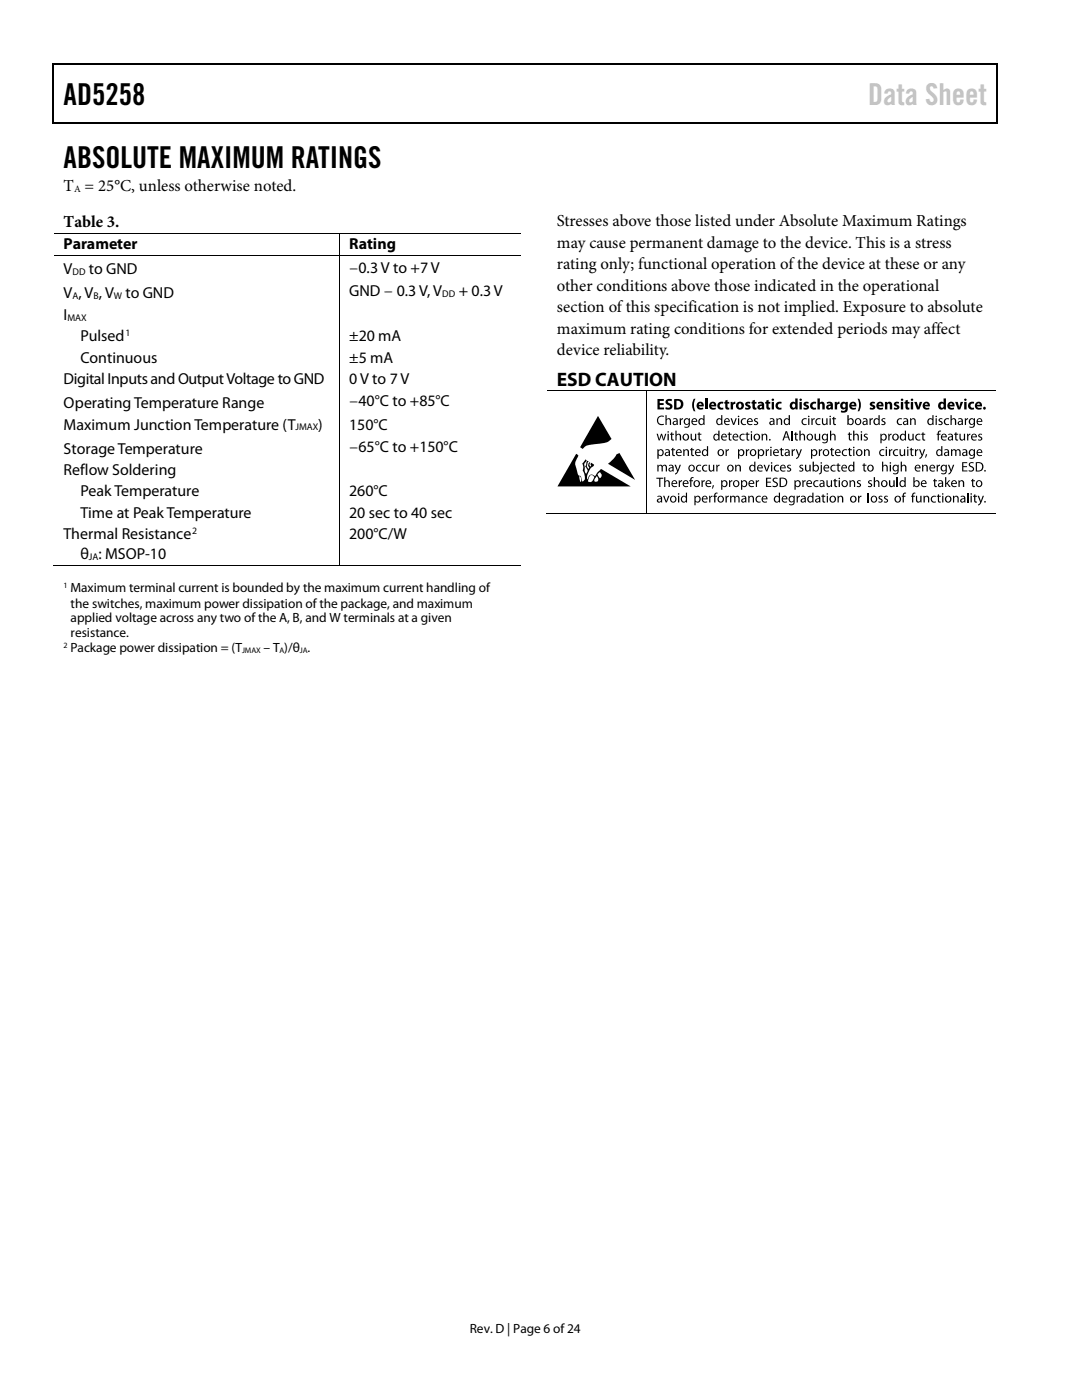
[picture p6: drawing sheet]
<svg xmlns="http://www.w3.org/2000/svg" width="216mm" height="279mm" viewBox="0 0 216 279" stroke-linecap="round" stroke-linejoin="round" font-family="sans-serif">
<defs><g id="words">
<g font-size="6">
<text x="12.7" y="20.9">AD5258</text>
<text x="12.7" y="33.6">ABSOLUTE MAXIMUM RATINGS</text>
</g>
<text font-size="6" fill="#c1c1c1" x="173.2" y="20.9">Data Sheet</text>
<text font-size="3.9" x="111.1" y="77">ESD CAUTION</text>
<g font-size="3.3">
<text x="12.7" y="38.1">T = 25°C, unless otherwise noted.</text>
<text x="12.7" y="45.2">Table 3.</text>
<text x="111.1" y="45.2">Stresses above those listed under Absolute Maximum Ratings</text>
<text x="111.1" y="49.5">may cause permanent damage to the device. This is a stress</text>
<text x="111.1" y="53.8">rating only; functional operation of the device at these or any</text>
<text x="111.1" y="58">other conditions above those indicated in the operational</text>
<text x="111.1" y="62.3">section of this specification is not implied. Exposure to absolute</text>
<text x="111.1" y="66.6">maximum rating conditions for extended periods may affect</text>
<text x="111.1" y="70.9">device reliability.</text>
</g>
<g font-size="3.2">
<text x="12.7" y="49.8">Parameter</text>
<text x="69.7" y="49.8">Rating</text>
<text x="12.7" y="54.7">V</text>
<text x="12.7" y="59.5">V , V , V</text>
<text x="17.7" y="54.7">to GND</text>
<text x="25" y="59.5">to GND</text>
<text x="69.7" y="59.1">GND − 0.3 V, V</text>
<text x="69.7" y="54.4">−0.3V to +7 V</text>
<text x="91.5" y="59.1">+ 0.3 V</text>
<text x="12.7" y="63.8">I</text>
<text x="16" y="68.1">Pulsed</text>
<text x="69.7" y="68.1">±20 mA</text>
<text x="12.7" y="76.7">Digital Inputs and Output Voltage to GND</text>
<text x="16" y="72.4">Continuous</text>
<text x="69.7" y="76.7">0 V to 7 V</text>
<text x="69.7" y="72.4">±5 mA</text>
<text x="12.7" y="81.4">Operating Temperature Range</text>
<text x="69.7" y="81.1">−40°C to +85°C</text>
<text x="12.7" y="85.7">Maximum Junction Temperature (T</text>
<text x="63.5" y="85.7">)</text>
<text x="69.7" y="85.7">150°C</text>
<text x="12.7" y="90.5">Storage Temperature</text>
<text x="12.7" y="94.8">Reflow Soldering</text>
<text x="69.7" y="90.2">−65°C to +150°C</text>
<text x="16" y="99.1">Peak Temperature</text>
<text x="69.7" y="99.1">260°C</text>
<text x="12.7" y="107.7">Thermal Resistance</text>
<text x="16" y="103.4">Time at Peak Temperature</text>
<text x="69.7" y="107.7">200°C/W</text>
<text x="69.7" y="103.4">20 sec to 40 sec</text>
<text x="16" y="111.6">θ : MSOP-10</text>
</g>
<g font-size="2.7">
<text x="14.1" y="118.2">Maximum terminal current is bounded by the maximum current handling of</text>
<text x="14.1" y="121.2">the switches, maximum power dissipation of the package, and maximum</text>
<text x="14.1" y="124.2">applied voltage across any two of the A, B, and W terminals at a given</text>
<text x="14.1" y="130.2">Package power dissipation = (T</text>
<text x="14.1" y="127.2">resistance.</text>
<text x="52.6" y="130.2">– T )/θ .</text>
<text x="93.7" y="266">Rev. D | Page 6 of24</text>
</g>
<g font-size="1.9">
<text x="14.8" y="38.3">A</text>
<text x="14.5" y="54.9">DD</text>
<text x="14.5" y="59.6">A</text>
<text x="18.7" y="59.6">B</text>
<text x="22.7" y="59.6">W</text>
<text x="88.2" y="59.3">DD</text>
<text x="13.5" y="64">MAX</text>
<text x="25" y="67">1</text>
<text x="59" y="85.9">JMAX</text>
<text x="38.4" y="106.6">2</text>
<text x="17.7" y="111.8">JA</text>
</g>
<g font-size="1.6">
<text x="12.7" y="117.3">1</text>
<text x="12.7" y="129.3">2</text>
<text x="48.3" y="130.4">JMAX</text>
<text x="55.8" y="130.4">A</text>
<text x="59.8" y="130.4">JA</text>
</g>
</g></defs>
<g fill="#000">
<path d="M10.5 12.7h.3v1h-.3zM10.5 12.7h.3v.3h-.3zM133.3 12.7h.3v.3h-.3zM198.8 12.7h.2v1h-.2zM198.8 12.7h.2v.3h-.2zM10.5 24.4h.3v.2h-.3zM133.1 24.4h.2v.2h-.2zM198.8 24.4h.2v.2h-.2zM67.7 46.4h.2v.2h-.2zM67.7 51h.2v.1h-.2zM128.8 77.9h.2v.2h-.2zM138.5 79.6h.3a2.73 2.73 0 0 0 0 2.5 .71 .71 0 0 1-.7-.9v-.8z"/>
<path d="M140.7 79.5h.5v2.2h-.5zM144.7 79.9l.5-.1v.4h.3v.4h-.3v.7h.3v.4h-.5l-.2-.2-.1-.9h-.2v-.4h.2zM150.1 79.9l.5-.1v.4h.3v.4h-.3l.1 .7h.2v.4h-.5l-.2-.2-.1-.9h-.1v-.4h.1zM152.9 79.9l.5-.1v.4h.3v.4h-.3v.7h.3v.4h-.5l-.2-.2-.1-.9h-.2v-.4h.2zM163.1 79.5h.5v.9a.55 .55 0 0 1 .7-.2 .55 .55 0 0 1 .3 .6v.9h-.5v-1l-.2-.1-.3 .2v.9h-.5zM180.7 79.9l.4-.1v.4h.4v.4h-.4l.1 .7h.3v.4h-.6l-.2-.2v-.9h-.2v-.4h.2zM119.3 83l2.7 4.6-.2 .2a3.7 3.7 0 0 1-2.7 .8l-.7 .1a2.23 2.23 0 0 0-2.1 .9l-.5-.3zM123 90.7l.6-.3 3.1 5.4-5.4-3.2 1.1-1zM131.2 92.8h.2v.2l.2-.2h.4l.2 .2 .3-.2h.3l.3 .5v.8h-.3v-1l-.3-.2-.3 .3v.9h-.2v-1l-.3-.2-.3 .3v.9h-.2zM131.2 79.6h1.3v.4h-.9v.4h.8v.4h-.8v.5h.9v.4h-1.3zM131 86.6h.3l.3 1.1 .3-1.1h.2l.3 1.1 .3-1.1h.3l-.5 1.3h-.2l-.3-1.1-.4 1.1h-.2zM131 95.3h1.4v.2h-.6v1.7h-.3v-1.7h-.5z"/>
<path d="M131.3 83.2l.8-.3 .4 .1-.1 .2a.76 .76 0 0 0-1.1 .7 .76 .76 0 0 0 1.1 .7l.1 .2a.98 .98 0 0 1-1.3-.3 .98 .98 0 0 1 .1-1.3zM132.5 95.2h.3v.9l.4-.3 .4 .2 .1 1.2h-.3v-1l-.3-.2-.3 .3v.9h-.3zM132.3 98.9h.3l.3 1.1 .4-1.1h.3l-.5 1.4h-.3zM132.8 82.9h.2v.8l.5-.2 .3 .2 .1 1.1h-.2l-.1-.9-.2-.3-.4 .3v.9h-.2zM133 79.8l.6-.2 .5 .1-.1 .4-.7-.1v.2l.1 .2a.72 .72 0 0 1 .8 .9 .72 .72 0 0 1-1.1 .4l-.3-.1v-.4l.8 .1 .1-.2-.1-.2a.69 .69 0 0 1-.7-.3 .69 .69 0 0 1 .1-.8zM133.9 86.3h.2v.3h.4v.2h-.4l.1 .9h.3l-.1 .2h-.3l-.2-.2v-.9h-.2v-.2h.2zM134.1 89.4h.3v.3h.3v.2h-.3v.9h.3l-.1 .2h-.3l-.2-.2v-.9h-.2v-.2h.2zM134.8 85.9h.2v.9l.4-.3 .4 .3 .1 1.1h-.2l-.1-1-.3-.2-.3 .3v.9h-.2zM134.6 92.8h.3l.3 1 .4-1h.3l-.7 1.6-.5 .3v-.2l.4-.5zM135.4 95.9h.2l.1 .2 .4-.3v.3h-.2l-.2 .3v.8h-.3zM135.6 83.5h.2v.3l.5-.3v.2h-.2l-.2 .3v.8h-.3zM136.3 89.7h.2l.1 .2 .1-.1a.49 .49 0 0 1 .7 .1l.1 1.1h-.3v-1l-.3-.2-.3 .3v.9h-.3z"/>
<path d="M137.9 95.3l.5-.1v.2l-.3 .1-.1 .1v.3h.3v.1h-.3v1.2h-.3v-1.2h-.2v-.1h.2zM137.9 89.4h.2v.3h.4v.2h-.4l.1 .9h.3v.2h-.2a.35 .35 0 0 1-.4-.4v-.7h-.2v-.2h.2zM137.8 86.6h.2l.1 .9 .2 .2 .4-.2v-.9h.2v1.3h-.2v-.2l-.1 .1a.47 .47 0 0 1-.7-.1zM139.4 86.3h.2v.3h.4v.2h-.4l.1 .9h.2l.1 .2h-.4l-.2-.2v-.9h-.2zM139.1 92.9l.5-.2 .3 .1v.2a.51 .51 0 0 0-.8 .5 .51 .51 0 0 0 .8 .4v.1a.7 .7 0 0 1-.9-.1 .7 .7 0 0 1 .1-1zM140 95.9h.2v.2l.4-.3v.3l-.4 .3v.8h-.2zM140.3 92.9l.5-.2 .3 .1v.2a.51 .51 0 0 0-.8 .4 .51 .51 0 0 0 .8 .5v.1a.71 .71 0 0 1-.9-.1 .71 .71 0 0 1 .1-1zM141.5 98.9h.2v.3l.5-.3v.3h-.3l-.2 .3v.8h-.2zM142.2 96.9l.3-.1-.3 .7h-.2zM141.4 92.8h.2l.1 .9 .2 .2 .4-.2v-.9h.2v1.3h-.2v-.2l-.1 .1a.47 .47 0 0 1-.7-.1zM142.9 92.8h.2v.2l.5-.3v.3h-.2l-.2 .3v.8h-.3zM143.3 80.4l.9-.2h.2l-.1 .4a.44 .44 0 0 0-.7 .4 .44 .44 0 0 0 .7 .3l.1 .4a.82 .82 0 0 1-1.1-.2 .82 .82 0 0 1 0-1.1z"/>
<path d="M144.8 98.9h.2v.3l.2-.2 .2-.1v.3h-.2l-.2 .3v.8h-.2zM144.8 89.7h.2v.2l.5-.3v.3h-.3l-.2 .3v.8h-.2zM145.5 95.9h.2v.2l.4-.3v.3l-.4 .3v.8h-.2zM145.4 86.3h.2v.3h.4v.2h-.4l.1 .9h.3v.2h-.2a.35 .35 0 0 1-.4-.4v-.7h-.2v-.2h.2zM145.7 98.9h.2v.3l.2-.2h.4l.2 .2 .3-.2h.3l.3 .5v.8h-.3v-1l-.2-.2-.3 .2-.1 1h-.2v-1l-.3-.2-.3 .3v.9h-.2zM145.8 80.2h.4v.3l.3-.3h.2v.4h-.3l-.1 .3v.8h-.5zM145.8 83.5h.2l.4 1.1 .4-1.1h.2l-.5 1.3h-.2zM146.7 92.8h.2v.2l.1-.1a.5 .5 0 0 1 .8 0v1.2h-.2v-1l-.3-.2-.4 .3v.9h-.2zM147.7 86.7l.6-.2 .3 .1-.1 .2a.51 .51 0 0 0-.7 .4 .51 .51 0 0 0 .7 .5l.1 .2a.7 .7 0 0 1-.9-.2 .7 .7 0 0 1 0-1zM148.9 80.3l.4-.1 .4 .1v.3l-.5-.1v.2a.56 .56 0 0 1 .6 .7 .56 .56 0 0 1-.8 .3l-.4-.1 .1-.3 .4 .1 .3-.1-.5-.3a.43 .43 0 0 1 0-.7zM148.8 89.7h.2l.1 .2 .2-.2 .2-.1v.3h-.2l-.2 .3v.8h-.3zM148 83.7l.5-.2h.4l-.1 .2a.51 .51 0 0 0-.7 .5 .51 .51 0 0 0 .7 .4l.1 .2a.71 .71 0 0 1-1-.2 .71 .71 0 0 1 .1-.9z"/>
<path d="M149 86.3h.2v.3h.3v.2h-.3v.9h.3l-.1 .2h-.2l-.2-.2v-.9h-.3v-.2h.3zM149.3 98.9h.2v.3l.1-.1a.49 .49 0 0 1 .8 0l.1 1.2h-.3v-1l-.3-.2-.3 .3-.1 .9h-.2zM150.5 83.6l.4-.1h.3v.2h-.5v.2l.2 .1a.41 .41 0 0 1 .4 .4 .41 .41 0 0 1-.2 .4l-.7-.1 .1-.1h.5v-.3l-.2-.1a.4 .4 0 0 1-.3-.6zM150.8 95.9h.2v.2l.5-.3v.3h-.3l-.1 .3v.8h-.3zM152 86.6h.2v.2l.1-.1a.48 .48 0 0 1 .7 .1l.1 1.1h-.2l-.1-1-.2-.2-.4 .3v.9h-.2zM152.4 92.8h.2l.4 1.1 .4-1.1h.2l-.5 1.3h-.2zM152.8 89.7h.2v.2l.4-.3v.3h-.2l-.2 .3v.8h-.2zM153.5 87.6h.2v.3h-.2zM152.8 95.3h1.1v.2h-.8v.6h.7v.2h-.7v.7h.8v.2h-1.1zM154.2 95.6a.8 .8 0 0 1 1-.2l-.1 .2h-.6a.27 .27 0 0 0-.1 .2 .27 .27 0 0 0 .1 .2 .64 .64 0 0 1 .7 .9 .64 .64 0 0 1-1.1 .2l.1-.2a.39 .39 0 0 0 .6 .1 .39 .39 0 0 0-.1-.7 .54 .54 0 0 1-.5-.7zM154.9 83.5h.2v.2l.1-.1a.49 .49 0 0 1 .8 .1l.1 1.1h-.3v-.9l-.3-.3-.3 .3v.9h-.3zM154.6 92.9l.5-.2 .3 .1v.2a.51 .51 0 0 0-.7 .4 .51 .51 0 0 0 .7 .5v.1a.71 .71 0 0 1-.9-.1 .71 .71 0 0 1 .1-1z"/>
<path d="M155 80.4l.8-.2h.2l-.1 .4a.45 .45 0 0 0-.7 .3 .45 .45 0 0 0 .7 .4l.1 .4a.82 .82 0 0 1-1.1-.2 .82 .82 0 0 1 .1-1.1zM155.8 89.4h.2v.3h.4v.2h-.4l.1 .9h.3l-.1 .2h-.3l-.2-.2v-.9h-.2v-.2h.2zM157.1 92.9l.4-.2 .3 .1v.2h-.5v.2l.2 .1a.4 .4 0 0 1 .4 .3 .4 .4 0 0 1-.2 .5l-.7-.1 .1-.1h.5v-.3l-.2-.1a.4 .4 0 0 1-.3-.6zM157.9 85.9h.3v2h-.3zM158 89.7h.2v.2l.4-.3v.3h-.2l-.2 .3v.8h-.2zM158.7 86.3h.2v.3h.3v.2h-.3v.9h.3v.2h-.3l-.2-.2v-.9h-.3v-.2h.3zM158.9 98.9h.3v.3l.2-.2 .2-.1v.3h-.2l-.2 .3v.8h-.2zM158.8 89.7h.2l.4 1 .4-1h.2l-.6 1.6-.5 .3-.1-.2a.45 .45 0 0 0 .5-.5zM159.5 85.9h.3v.9l.4-.3 .4 .3v1.1h-.2v-1l-.3-.2-.3 .3v.9h-.3zM159.6 92.9l.4-.2 .3 .1-.1 .2h-.4v.2l.2 .1a.41 .41 0 0 1 .3 .4 .41 .41 0 0 1-.2 .4l-.6-.1v-.1h.5v-.3l-.2-.1a.4 .4 0 0 1-.2-.6zM160.1 95.9h.2v.2l.4-.3v.3h-.2l-.2 .3v.8h-.2zM160.5 80.3l.4-.1 .5 .1-.1 .3-.5-.1v.2a.56 .56 0 0 1 .6 .7 .56 .56 0 0 1-.8 .3l-.3-.1 .1-.3 .4 .1 .2-.1-.5-.3a.43 .43 0 0 1 0-.7z"/>
<path d="M160.1 83.7l.5-.2h.4l-.1 .2a.51 .51 0 0 0-.7 .5 .51 .51 0 0 0 .7 .4l.1 .2a.7 .7 0 0 1-1-.2 .7 .7 0 0 1 .1-.9zM160.6 92.8h.3v.9l.3 .2 .3-.3v-.8h.3v1.3h-.3v-.2l-.1 .1a.47 .47 0 0 1-.7-.1zM161.9 83.5h.2v.3l.5-.3v.2h-.3l-.2 .3v.8h-.2zM161.9 80.4l.8-.2h.2l-.1 .4a.45 .45 0 0 0-.7 .3 .45 .45 0 0 0 .7 .4l.1 .4a.82 .82 0 0 1-1.1-.2 .82 .82 0 0 1 .1-1.1zM162.5 96l.5-.2 .3 .1-.1 .2a.51 .51 0 0 0-.7 .4 .51 .51 0 0 0 .8 .5v.1a.71 .71 0 0 1-.9-.1 .71 .71 0 0 1 .1-1zM163.4 89.7h.2v.2l.4-.3v.3h-.2l-.2 .3v.8h-.2zM162.5 86.6h.3v.9l.3 .2 .3-.2v-.9h.3v1.3h-.2l-.1-.2v.1a.47 .47 0 0 1-.8-.1zM162.9 83.7l.5-.2h.3v.2a.51 .51 0 0 0-.8 .5 .51 .51 0 0 0 .8 .4v.2a.7 .7 0 0 1-.9-.2 .7 .7 0 0 1 .1-.9zM164.1 98.7l.2-.1v.3h.4v.2h-.4l.1 .9 .3 .1-.1 .2h-.3l-.2-.2v-1h-.2v-.2h.2zM164 83.5h.2l.1 .9 .2 .2 .4-.2v-.9h.2v1.3h-.2v-.2l-.1 .1a.46 .46 0 0 1-.7-.1zM165.6 85.9h.3v.9l.4-.3 .4 .3v1.1h-.2v-1l-.3-.2-.3 .3v.9h-.3zM164.9 95.9h.2l.1 .9 .2 .2 .4-.3v-.8h.2v1.3h-.2v-.2l-.1 .1a.46 .46 0 0 1-.7-.1z"/>
<path d="M165.8 89.4h.3v.3h.3v.2h-.3v.9h.3v.2h-.2a.35 .35 0 0 1-.4-.4v-.7h-.2v-.2h.2zM166.2 83.2h.3v.3h.3v.2h-.3v.9h.3v.2h-.4l-.1-.2-.1-.9h-.2v-.2h.2zM166.6 80.2h.4v.3l.3-.3h.2v.4h-.3l-.2 .3v.8h-.4zM165.9 92.9l.5-.2 .3 .1v.2a.51 .51 0 0 0-.8 .5 .51 .51 0 0 0 .8 .4v.1a.71 .71 0 0 1-.9-.1 .71 .71 0 0 1 .1-1zM166.5 95.6l.2-.1v.4h.4v.1h-.4l.1 .9 .2 .1 .1 .2h-.4l-.2-.2v-1h-.2zM167.1 98.9h.2v.3l.1-.1a.5 .5 0 0 1 .8 0l.1 1.2h-.3v-1l-.3-.2-.3 .3v.9h-.3zM167.1 92.5h.2v.3h.4v.1h-.4l.1 1h.3l-.1 .2h-.3l-.2-.2v-1h-.2v-.1h.2zM168.2 89.8l.5-.2 .3 .1v.2a.51 .51 0 0 0-.8 .4 .51 .51 0 0 0 .8 .5v.2a.7 .7 0 0 1-.9-.2 .7 .7 0 0 1 .1-1zM169.5 95.9h.2v.2l.1-.1a.48 .48 0 0 1 .8 0v1.2h-.2v-1l-.3-.2-.3 .3v.9h-.3zM169.4 86.3h.2v.3h.4v.2h-.4l.1 .9h.2v.2h-.3l-.2-.2v-.9h-.2zM169.4 89.4h.2v.3h.4v.2h-.4l.1 .9h.2v.2h-.3l-.2-.2v-.9h-.2v-.2h.2zM170.2 85.9h.3v.9l.4-.3 .4 .3 .1 1.1h-.3v-1l-.3-.2-.3 .3v.9h-.3z"/>
<path d="M171 96l.4-.2 .4 .1-.1 .2h-.4v.2l.2 .1a.41 .41 0 0 1 .3 .4 .41 .41 0 0 1-.2 .4l-.7-.1 .1-.2 .3 .1 .3-.2-.6-.4zM171.1 79.6a.71 .71 0 0 1 .6 .8v.8a.71 .71 0 0 1-.6 .9 2.73 2.73 0 0 0 0-2.5zM171.2 98.9h.2v.3l.5-.3v.3h-.3l-.1 .3v.8h-.3zM172.4 86.7l.4-.2 .3 .1v.2h-.5l.1 .2 .1 .1a.41 .41 0 0 1 .4 .4 .41 .41 0 0 1-.2 .4l-.7-.1 .1-.1h.5v-.3l-.2-.1a.4 .4 0 0 1-.3-.6zM172.4 89.7h.2v.2l.1-.1a.5 .5 0 0 1 .8 .1v1.1h-.2v-1l-.3-.2-.4 .3v.9h-.2zM172.3 92.5h.2v.3h.4v.1h-.4l.1 1h.3l-.1 .2h-.3l-.2-.2v-1h-.2v-.1h.2zM173.2 98.3h.2v2h-.2zM173.3 96l.4-.2 .3 .1-.1 .2h-.4v.2l.2 .1a.41 .41 0 0 1 .3 .4 .41 .41 0 0 1-.2 .4l-.6-.1v-.2l.3 .1 .3-.2-.6-.4zM173.5 83.5h.2v.3l.5-.3v.2h-.3l-.1 .3-.1 .8h-.2zM173.7 80.3l.5-.1 .4 .1-.1 .3-.4-.1v.2a.53 .53 0 0 1 .6 .6 .53 .53 0 0 1-.7 .5l-.5-.2 .1-.3 .4 .1 .2-.1-.5-.3a.42 .42 0 0 1 0-.7zM174.3 95.2h.3v.9l.4-.3 .4 .2 .1 1.2h-.3v-1l-.3-.2-.3 .3v.9h-.3zM175.9 83.6l.4-.1h.4l-.1 .2h-.4v.2l.2 .1a.41 .41 0 0 1 .3 .4 .41 .41 0 0 1-.2 .4l-.6-.1v-.1h.5v-.3l-.2-.1a.39 .39 0 0 1-.3-.6z"/>
<path d="M176 92.1h.2v.9l.5-.3 .4 .2v1.2h-.2v-1l-.3-.2-.3 .3-.1 .9h-.2zM175.6 89.8l.5-.2 .4 .1-.1 .2a.51 .51 0 0 0-.7 .4 .51 .51 0 0 0 .7 .5l.1 .2a.7 .7 0 0 1-1-.2 .7 .7 0 0 1 .1-1zM176.6 80.2h.4v.2l.1-.1a.55 .55 0 0 1 .7-.1 .55 .55 0 0 1 .2 .6v.9h-.4l-.1-1-.2-.1-.2 .2v.9h-.5zM177.2 86.6h.2l.1 .2 .4-.3v.3h-.2l-.2 .3v.8h-.2zM177.4 89.7h.2v.2l.2-.2 .2-.1v.3h-.2l-.2 .3v.8h-.2zM178.5 80.3l.5-.1 .4 .1-.1 .3-.4-.1v.2a.53 .53 0 0 1 .6 .6 .53 .53 0 0 1-.7 .5l-.5-.2 .1-.3 .4 .1 .2-.1-.5-.3a.42 .42 0 0 1 0-.7zM177.4 95.9h.2l.1 .9 .2 .2 .4-.3v-.8h.2v1.3h-.2v-.2l-.1 .1a.47 .47 0 0 1-.7-.1zM178.9 95.2h.3v2h-.3zM178.4 89.8l.5-.2 .3 .1v.2a.51 .51 0 0 0-.8 .4 .51 .51 0 0 0 .8 .5v.2a.7 .7 0 0 1-.9-.2 .7 .7 0 0 1 .1-1zM179.7 92.1h.3v.9l.4-.3 .4 .2 .1 1.2h-.3v-1l-.3-.2-.3 .3v.9h-.3zM179.1 83.7l.6-.2h.3l-.1 .2a.51 .51 0 0 0-.7 .5 .51 .51 0 0 0 .7 .4l.1 .2a.71 .71 0 0 1-.9-.2 .71 .71 0 0 1 0-.9zM179.5 89.7h.2l.1 .9 .2 .2 .4-.2v-.9h.2v1.3h-.2v-.2l-.1 .1a.46 .46 0 0 1-.7-.1z"/>
<path d="M181.6 83.5h.2v.2l.1-.1a.48 .48 0 0 1 .7 .1l.1 1.1h-.2v-.9l-.3-.3-.4 .3v.9h-.2zM181.7 89.4h.2v.3h.4v.2h-.4l.1 .9h.3v.2h-.4l-.2-.2v-.9h-.2zM181.2 86.6h.2l.1 .9 .2 .2 .4-.2v-.9h.2v1.3h-.2v-.2l-.1 .1a.46 .46 0 0 1-.7-.1zM182.6 89.7h.2v.2l.4-.3v.3h-.2l-.2 .3v.8h-.2zM182.4 80.2h.5l.3 1.1 .3-1.1h.5l-.5 1.5h-.5zM183.4 89.7h.2l.4 1 .4-1h.2l-.6 1.6-.5 .3-.1-.2a.45 .45 0 0 0 .5-.5zM182.8 86.7l.5-.2 .4 .1-.1 .2a.51 .51 0 0 0-.7 .5 .51 .51 0 0 0 .7 .4l.1 .2a.71 .71 0 0 1-1-.2 .71 .71 0 0 1 .1-1zM182.8 98.9h.2v1l.3 .2 .3-.3v-.9h.3v1.4h-.2v-.2l-.1 .1a.46 .46 0 0 1-.8-.1zM184 92.8h.2v.2l.1-.1a.49 .49 0 0 1 .8 0v1.2h-.2v-1l-.3-.2-.4 .3v.9h-.2zM184 86.3h.3v.3h.3v.2h-.3v.9h.3v.2h-.2a.35 .35 0 0 1-.4-.4v-.7h-.2v-.2h.2zM184.3 98.9h.2v.3l.1-.1a.48 .48 0 0 1 .7 0l.1 1.2h-.2l-.1-1-.2-.2-.4 .3v.9h-.2zM184.7 90.7h.3l-.3 .6h-.1z"/>
<path d="M186.4 95.6l.2-.1v.4h.4v.1h-.4l.1 .9 .2 .1 .1 .2h-.4l-.2-.2v-1h-.2zM186.9 92.8h.2v.2l.5-.3v.3h-.3l-.1 .3-.1 .8h-.2zM187.2 86.1l.6-.1-.1 .2h-.3v.1l-.1 .3h.4v.2h-.4v1.1h-.2v-1.1h-.2v-.2h.2zM187.3 83.6l.4-.1h.4l-.1 .2h-.4v.2l.2 .1a.41 .41 0 0 1 .3 .4 .41 .41 0 0 1-.2 .4l-.7-.1 .1-.1h.5v-.3l-.2-.1a.39 .39 0 0 1-.3-.6zM187.1 98.7l.3-.1v.3h.3v.2h-.3v.9l.3 .1v.2h-.2a.35 .35 0 0 1-.4-.4v-.8h-.2v-.2h.2zM188.6 95.2h.2v1.3l.5-.6h.3l-.5 .5 .6 .8h-.3l-.5-.6-.1 .1v.5h-.2zM188.5 83.7l.5-.2h.4l-.1 .2a.51 .51 0 0 0-.7 .5 .51 .51 0 0 0 .7 .4l.1 .2a.71 .71 0 0 1-1-.2 .71 .71 0 0 1 .1-.9zM189.1 92.8h.3l.4 1 .4-1h.2l-.5 1.3-.6 .6-.1-.2 .5-.5zM189.7 82.9h.2v.8l.4-.2 .4 .2 .1 1.1h-.3v-.9l-.3-.3-.3 .3v.9h-.2zM189.8 89.7h.2v.2l.2-.2h.4l.2 .2 .3-.2h.3l.3 .5v.8h-.3v-1l-.3-.2-.3 .3v.9h-.2v-1l-.3-.2-.3 .3v.9h-.2zM190.2 98.9h.2v.3l.1-.1a.48 .48 0 0 1 .7 0l.1 1.2h-.2l-.1-1-.3-.2-.3 .3v.9h-.2zM190.6 86.3h.2v.3h.4v.2h-.4l.1 .9h.3v.2h-.4l-.2-.2v-.9h-.2v-.2h.2z"/>
<path d="M190.6 80.2h.5l.3 1.1 .3-1.1h.5l-.6 1.5h-.5zM191.2 95.9h.2l.1 .2 .1-.1a.5 .5 0 0 1 .7 0l.1 1.2h-.3v-1l-.3-.2-.3 .3v.9h-.2zM192.5 83.5h.2v.3l.5-.3v.2l-.4 .3v.8h-.3zM191.4 86.6h.3v.9l.3 .2 .3-.2v-.9h.3v1.3h-.2v-.2l-.1 .1a.46 .46 0 0 1-.8-.1zM192 92.2h1v.2h-.8v.6h.8v.2h-.8v.7h.8v.2h-1zM193 86.6h.2v.2l.4-.3v.3h-.2l-.2 .3v.8h-.2zM193 98.3h.3v2h-.3zM193.4 92.5a.77 .77 0 0 1 .9-.2l-.1 .2-.3-.1-.3 .2 .1 .3a.64 .64 0 0 1 .6 .9 .64 .64 0 0 1-1 .2v-.2a.39 .39 0 0 0 .7 .1 .39 .39 0 0 0-.2-.6 .53 .53 0 0 1-.4-.8zM194 95.6l.2-.1v.4h.4v.1h-.4v.9l.3 .1-.1 .2h-.2l-.2-.2v-1h-.2v-.1h.2zM193.4 80.4l.2-.2h.6h.2l-.1 .4a.44 .44 0 0 0-.7 .3 .44 .44 0 0 0 .7 .4l.1 .4a.82 .82 0 0 1-1.1-.2 .82 .82 0 0 1 .1-1.1zM194.4 98.7l.2-.1v.3h.4v.2h-.4l.1 .9 .2 .1v.2h-.3l-.2-.2v-1h-.2v-.2h.2zM195.2 86.7l.4-.2 .4 .1-.1 .2h-.4v.2l.2 .1a.41 .41 0 0 1 .3 .4 .41 .41 0 0 1-.2 .4l-.7-.1 .1-.1h.3l.3-.1-.6-.5z"/>
<path d="M195.1 98.9h.2l.4 1.1 .4-1.1h.2l-.5 1.4-.6 .6v-.2l.4-.5zM196.4 93.8h.3v.3h-.3zM67.7 112.8h.2v.1h-.2zM128.8 102.4h.2v.2h-.2zM142.7 98.4l.5-.1v.2l-.4 .1v.1l-.1 .2h.4v.2h-.3v1.2h-.3v-1.2h-.2v-.2h.2zM150.9 99.1l.6-.2 .3 .1-.1 .2a.51 .51 0 0 0-.7 .4 .51 .51 0 0 0 .7 .5l.1 .1a.7 .7 0 0 1-.9-.1 .7 .7 0 0 1 0-1zM175.3 99.1l.4-.2 .4 .1-.1 .2h-.4v.2l.2 .1a.4 .4 0 0 1 .3 .3 .4 .4 0 0 1-.2 .5l-.7-.1 .1-.2 .5 .1v-.3l-.2-.1a.4 .4 0 0 1-.3-.6zM176.4 99.1l.4-.2 .4 .1-.1 .2h-.4v.2l.2 .1a.41 .41 0 0 1 .3 .3 .41 .41 0 0 1-.2 .5l-.7-.1 .1-.2 .5 .1v-.3l-.2-.1a.4 .4 0 0 1-.3-.6zM180.3 98.4l.5-.1v.2l-.3 .1-.1 .1v.2h.3v.2h-.3v1.2h-.3v-1.2h-.2v-.2h.2zM182.1 98.4l.6-.1-.1 .2-.3 .1-.1 .1v.2h.4v.2h-.4v1.2h-.2v-1.2h-.2v-.2h.2zM185.9 99.1l.5-.2 .4 .1-.1 .2a.51 .51 0 0 0-.7 .4 .51 .51 0 0 0 .7 .5l.1 .1a.71 .71 0 0 1-1-.1 .71 .71 0 0 1 .1-1zM196.4 100h.3v.3h-.3z"/>
<path d="M134.5 79.7a1.51 1.51 0 0 1 1.8 .6 1.24 1.24 0 0 1-1.7 1.4h-.1zM135 80v1.4a.71 .71 0 0 0 .9-.7 .71 .71 0 0 0-.9-.7z"/>
<path d="M157.8 80.4l.5-.2 .4 .1v-.8h.5v2.2h-.5v-.2a.69 .69 0 0 1-.9 .1 .69 .69 0 0 1-.2-1zM158.2 80.6a.41 .41 0 0 0-.1 .5 .41 .41 0 0 0 .5 .2 .42 .42 0 0 0 .1-.5 .42 .42 0 0 0-.5-.2z"/>
<path d="M187.4 80.4l.5-.2 .4 .1v-.8h.5v2.2h-.5v-.2a.69 .69 0 0 1-.9 .1 .69 .69 0 0 1-.2-1zM187.8 80.6l-.1 .1a.43 .43 0 0 0 .3 .7 .41 .41 0 0 0 .3-.5 .41 .41 0 0 0-.5-.3z"/>
<path d="M115 90.6l-3.8 6.5h14.6l-5.9-3.5-.7 .7-.5 .8-.1-.2a.71 .71 0 0 0-.8-.1 .71 .71 0 0 0-.5 .6l-.1 .3a2.83 2.83 0 0 1 1.3-2.8v-.2l-.6-.3v.6l-.1 .2-.2-.4 .1-.6-.3 .3v.5l.2 .3-.2 .3-.1-.2a.65 .65 0 0 1-.1-.9l.3-.4-.3-.2-.4 1.1 .2 .4a.7 .7 0 0 1-.1 1.1l-.2-.3v-1a.8 .8 0 0 1 .3-1.1l.1-.2-.3-.2-.6 .8 .2 .7-.1 .7 .3 .8a1.02 1.02 0 0 1-.4 1.4l-.4-1.1a.79 .79 0 0 1-.7-1l-.1-.4a2.11 2.11 0 0 1 .3-2.4 .42 .42 0 0 0-.3-.6zM115.6 95.1h.2l.1 .3 .1 .6-.2 .2zM117.8 94.8a.58 .58 0 0 1 .7 .4 .58 .58 0 0 1-.2 .7 .6 .6 0 0 1-1 .1l.2-.6zM119 95.1a.51 .51 0 0 1 .4 .7 .51 .51 0 0 1-.8 .2zM119.3 94.5l.4-.3a.68 .68 0 0 1 0 1.2l-.5-.7z"/>
<path d="M131.2 89.7h.2v.2a.61 .61 0 0 1 .9-.1 .61 .61 0 0 1 .1 .8 .54 .54 0 0 1-.4 .4 .54 .54 0 0 1-.6-.2v.8h-.2zM131.5 90a.49 .49 0 0 0-.1 .6 .49 .49 0 0 0 .6 .2 .5 .5 0 0 0 .2-.6 .5 .5 0 0 0-.6-.3z"/>
<path d="M131.2 99l.4-.1 .5 .3v1.1h-.2v-.2a.43 .43 0 0 1-.6 .1 .43 .43 0 0 1 0-.6l.6-.2v-.1a.42 .42 0 0 0-.7-.1zM131.4 99.7v.4l.4-.1 .1-.4z"/>
<path d="M133.2 86.2a.15 .15 0 0 1 .3 0 .15 .15 0 0 1-.3 0zM133.2 86.6h.3v1.3h-.3z"/>
<path d="M132.7 89.7l.5-.1 .4 .3 .1 1.1h-.2v-.2a.43 .43 0 0 1-.7 .1 .43 .43 0 0 1 0-.6l.6-.1v-.2a.41 .41 0 0 0-.6-.1zM133 90.4l-.1 .4h.4l.2-.2v-.3z"/>
<path d="M134.1 96a.57 .57 0 0 1 .8-.1 .57 .57 0 0 1 .2 .7h-.9a.53 .53 0 0 0 .8 .4l.1 .1a.73 .73 0 0 1-1-.1 .73 .73 0 0 1 0-1zM134.4 96.1l-.2 .3h.7l-.1-.3z"/>
<path d="M133.5 92.8l.4-.1 .5 .3v1.1h-.2v-.2a.43 .43 0 0 1-.7 .1 .43 .43 0 0 1 .1-.6l.6-.1-.1-.2a.41 .41 0 0 0-.6-.1zM133.7 93.5v.4h.4l.1-.2v-.3z"/>
<path d="M135 89.9a.58 .58 0 0 1 .7-.2 .58 .58 0 0 1 .3 .7h-.9l.2 .4h.6l.1 .2a.73 .73 0 0 1-1-.2 .73 .73 0 0 1 0-.9zM135.3 89.9l-.2 .3h.7l-.1-.3z"/>
<path d="M134.3 83.6l.1-.1a.57 .57 0 0 1 .8 .5l.1 .8h-.3v-.1a.43 .43 0 0 1-.6 .1 .43 .43 0 0 1 0-.7l.6-.1v-.2a.41 .41 0 0 0-.6-.1zM134.5 84.2v.4h.3l.2-.2v-.3z"/>
<path d="M135.3 98.6a.15 .15 0 0 1 .3 0 .15 .15 0 0 1-.3 0zM135.3 98.9h.2v1.4h-.2z"/>
<path d="M136.4 96a.58 .58 0 0 1 .7-.1 .58 .58 0 0 1 .3 .7h-1l.3 .4h.6v.1a.73 .73 0 0 1-.9-.1 .73 .73 0 0 1 0-1zM136.6 96.1l-.2 .3h.8l-.2-.3z"/>
<path d="M136.2 87.3a.7 .7 0 0 1 1.4 0 .7 .7 0 0 1-1.4 0zM136.6 86.8a.5 .5 0 0 0-.1 .6 .5 .5 0 0 0 .6 .3 .49 .49 0 0 0 .1-.6 .49 .49 0 0 0-.6-.3z"/>
<path d="M136 99.1l.4-.2 .5 .2v-.8h.2v2h-.2v-.2a.61 .61 0 0 1-.9 .1 .61 .61 0 0 1-.1-.9zM136.3 99.2a.5 .5 0 0 0-.2 .6 .5 .5 0 0 0 .5 .3 .49 .49 0 0 0 .2-.6 .49 .49 0 0 0-.5-.3z"/>
<path d="M136.6 83.6a.52 .52 0 0 1 .8 .1l.1-.2h.2v.3a1.65 1.65 0 0 1-.2 1.4l-.5 .2-.5-.1 .1-.2 .2 .1a.47 .47 0 0 0 .5-.1 .47 .47 0 0 0 .1-.5 .63 .63 0 0 1-.9 0 .63 .63 0 0 1 .1-1zM136.9 83.7a.49 .49 0 0 0-.2 .6 .49 .49 0 0 0 .5 .3 .48 .48 0 0 0 .2-.6 .48 .48 0 0 0-.5-.3z"/>
<path d="M137.3 93.4a.7 .7 0 0 1 1.4 0 .7 .7 0 0 1-1.4 0zM137.8 93a.5 .5 0 0 0-.2 .6 .5 .5 0 0 0 .6 .3 .49 .49 0 0 0 .2-.7 .49 .49 0 0 0-.6-.2z"/>
<path d="M138.1 83.7a.57 .57 0 0 1 .7-.2 .57 .57 0 0 1 .3 .7h-.9l.2 .4h.6l.1 .2a.73 .73 0 0 1-1-.2 .73 .73 0 0 1 0-.9zM138.4 83.7l-.2 .3h.7l-.1-.3z"/>
<path d="M138.5 98.9h.3v.3a.61 .61 0 0 1 .8-.1 .61 .61 0 0 1 .2 .8 .55 .55 0 0 1-.5 .4 .55 .55 0 0 1-.5-.2v.7h-.2zM138.9 99.3a.49 .49 0 0 0-.1 .5 .49 .49 0 0 0 .6 .3 .5 .5 0 0 0 .2-.6 .5 .5 0 0 0-.6-.3z"/>
<path d="M138.8 89.9a.57 .57 0 0 1 .7-.2 .57 .57 0 0 1 .3 .7h-.9l.2 .4h.6l.1 .2a.73 .73 0 0 1-1-.2 .73 .73 0 0 1 0-.9zM139.1 89.9l-.2 .3h.7l-.1-.3z"/>
<path d="M138.4 96.5a.69 .69 0 0 1 1.3 0 .69 .69 0 0 1-1.3 0zM138.8 96.1a.5 .5 0 0 0-.2 .6 .5 .5 0 0 0 .6 .3 .49 .49 0 0 0 .2-.7 .49 .49 0 0 0-.6-.2z"/>
<path d="M139.2 80.4a.72 .72 0 0 1 .9-.2 .72 .72 0 0 1 .3 .9h-1a.54 .54 0 0 0 .9 .2v.3a.86 .86 0 0 1-1.1-.1 .86 .86 0 0 1 0-1.1zM139.6 80.5l-.2 .3h.6l-.1-.3z"/>
<path d="M140.2 99.1a.57 .57 0 0 1 .7-.1 .57 .57 0 0 1 .3 .7h-.9l.2 .4h.6v.1a.73 .73 0 0 1-.9-.1 .73 .73 0 0 1 0-1zM140.4 99.2l-.1 .3h.7l-.2-.3z"/>
<path d="M139.5 83.6l.4-.1 .4 .1v-.7h.3v1.9h-.2v-.2a.61 .61 0 0 1-.9 .1 .61 .61 0 0 1-.1-.8zM139.8 83.7a.5 .5 0 0 0-.2 .6 .5 .5 0 0 0 .5 .3l.2-.1a.49 .49 0 0 0 0-.6 .49 .49 0 0 0-.5-.2z"/>
<path d="M140.9 96a.57 .57 0 0 1 .7-.1 .57 .57 0 0 1 .3 .7h-.9l.2 .4h.6l.1 .1a.73 .73 0 0 1-1-.1 .73 .73 0 0 1 0-1zM141.2 96.1l-.2 .3h.7l-.1-.3z"/>
<path d="M140.2 89.8l.4-.2 .5 .2v-.8h.2v2h-.2v-.2a.61 .61 0 0 1-.9 .1 .61 .61 0 0 1-.1-.8zM140.5 89.9a.5 .5 0 0 0-.2 .6 .5 .5 0 0 0 .5 .3 .49 .49 0 0 0 .2-.6 .49 .49 0 0 0-.5-.3z"/>
<path d="M141.7 80.4a.72 .72 0 0 1 .9-.2 .72 .72 0 0 1 .3 .9h-1l.2 .3 .7-.1v.3a.86 .86 0 0 1-1.1-.1 .86 .86 0 0 1 0-1.1zM142.1 80.5l-.2 .3h.6l-.1-.3z"/>
<path d="M142.5 86.7l.4-.2 .4 .2v-.8h.3v2h-.2v-.2a.61 .61 0 0 1-.9 .1 .61 .61 0 0 1-.1-.8zM142.8 86.8a.5 .5 0 0 0-.2 .6 .5 .5 0 0 0 .5 .3 .5 .5 0 0 0 .2-.6 .5 .5 0 0 0-.5-.3z"/>
<path d="M143.2 90.3a.69 .69 0 0 1 1.3 0 .69 .69 0 0 1-1.3 0zM143.6 89.9a.49 .49 0 0 0-.2 .6 .49 .49 0 0 0 .6 .3 .49 .49 0 0 0 .2-.7 .49 .49 0 0 0-.6-.2z"/>
<path d="M143.9 95.9h.2v.2a.63 .63 0 0 1 .9 0 .63 .63 0 0 1 0 .9 .63 .63 0 0 1-.9 0v.7h-.2zM144.2 96.2a.44 .44 0 0 0 0 .6 .44 .44 0 0 0 .7 0 .48 .48 0 0 0 0-.5 .48 .48 0 0 0-.5-.2z"/>
<path d="M144 86.8a.57 .57 0 0 1 .8-.2 .57 .57 0 0 1 .2 .7h-.9l.2 .4h.6l.1 .2a.73 .73 0 0 1-1-.2 .73 .73 0 0 1 0-.9zM144.3 86.8l-.2 .3h.7l-.1-.3z"/>
<path d="M143.1 83.6l.4-.1 .4 .1v-.7h.2l.1 1.9h-.3v-.2a.61 .61 0 0 1-.8 .1 .61 .61 0 0 1-.2-.8zM143.3 83.7a.5 .5 0 0 0-.2 .6 .5 .5 0 0 0 .6 .3 .5 .5 0 0 0 .2-.6 .5 .5 0 0 0-.6-.3z"/>
<path d="M144.6 83.7a.57 .57 0 0 1 .7-.2 .57 .57 0 0 1 .3 .7h-.9l.2 .4h.6l.1 .2a.73 .73 0 0 1-1-.2 .73 .73 0 0 1 0-.9zM144.9 83.7l-.2 .3h.7l-.1-.3z"/>
<path d="M145.1 93.4a.7 .7 0 0 1 1.4 0 .7 .7 0 0 1-1.4 0zM145.5 93a.5 .5 0 0 0-.2 .6 .5 .5 0 0 0 .6 .3 .49 .49 0 0 0 .2-.7 .49 .49 0 0 0-.6-.2z"/>
<path d="M146.3 86.8a.57 .57 0 0 1 .7-.2 .57 .57 0 0 1 .3 .7h-.9a.53 .53 0 0 0 .8 .4l.1 .2a.73 .73 0 0 1-1-.2 .73 .73 0 0 1 0-.9zM146.6 86.8l-.2 .3h.7l-.1-.3z"/>
<path d="M146.2 96.5a.7 .7 0 0 1 1.4 0 .7 .7 0 0 1-1.4 0zM146.7 96.1a.5 .5 0 0 0-.2 .6 .5 .5 0 0 0 .6 .3 .5 .5 0 0 0 .2-.7 .5 .5 0 0 0-.6-.2z"/>
<path d="M147.3 89.7h.2v.2a.62 .62 0 0 1 .8-.1 .62 .62 0 0 1 .2 .8 .56 .56 0 0 1-1 .2v.8h-.2zM147.6 90a.49 .49 0 0 0-.1 .6 .49 .49 0 0 0 .6 .2 .5 .5 0 0 0 .2-.6 .5 .5 0 0 0-.6-.3z"/>
<path d="M147.3 83h.2v.2h-.2zM147.3 83.5h.2v1.3h-.2z"/>
<path d="M146.9 80.9a.81 .81 0 0 1 1.6 0 .81 .81 0 0 1-1.6 0zM147.5 80.6l-.1 .1a.47 .47 0 0 0 .3 .7 .43 .43 0 0 0 .2-.5 .43 .43 0 0 0-.4-.3z"/>
<path d="M147.8 95.9h.3v.2a.61 .61 0 0 1 .8-.1 .61 .61 0 0 1 .2 .8 .55 .55 0 0 1-.5 .4 .55 .55 0 0 1-.5-.2v.7h-.2zM148.2 96.2a.49 .49 0 0 0-.1 .5 .49 .49 0 0 0 .6 .3 .5 .5 0 0 0 .2-.6 .5 .5 0 0 0-.6-.3z"/>
<path d="M148 99l.4-.1 .5 .3v1.1h-.2v-.2a.42 .42 0 0 1-.6 .1 .42 .42 0 0 1 0-.6l.6-.2v-.1a.42 .42 0 0 0-.7-.1zM148.2 99.7v.4h.3l.2-.2v-.3z"/>
<path d="M149.2 83.7a.57 .57 0 0 1 .7-.2 .57 .57 0 0 1 .3 .7h-.9l.2 .4h.6v.2a.73 .73 0 0 1-.9-.2 .73 .73 0 0 1 0-.9zM149.4 83.7l-.1 .3h.7l-.2-.3z"/>
<path d="M149.5 96a.57 .57 0 0 1 .7-.1 .57 .57 0 0 1 .3 .7h-.9l.2 .4h.6v.1a.73 .73 0 0 1-.9-.1 .73 .73 0 0 1 0-1zM149.7 96.1l-.1 .3h.7l-.2-.3z"/>
<path d="M149.8 86.2a.15 .15 0 0 1 .3 0 .15 .15 0 0 1-.3 0zM149.8 86.6h.3v1.3h-.3z"/>
<path d="M149.6 90.3a.7 .7 0 0 1 1.4 0 .7 .7 0 0 1-1.4 0zM150 89.9a.5 .5 0 0 0-.1 .6 .5 .5 0 0 0 .6 .3 .49 .49 0 0 0 .2-.7 .49 .49 0 0 0-.7-.2z"/>
<path d="M149.7 92.9l.4-.2 .4 .2v-.8h.2l.1 2h-.3v-.2a.61 .61 0 0 1-.8 .1 .61 .61 0 0 1-.2-.8zM149.9 93a.5 .5 0 0 0-.2 .6 .5 .5 0 0 0 .6 .3 .5 .5 0 0 0 .2-.6 .5 .5 0 0 0-.6-.3z"/>
<path d="M150.3 87.3a.7 .7 0 0 1 1.4 0 .7 .7 0 0 1-1.4 0zM150.8 86.8a.5 .5 0 0 0-.2 .6 .5 .5 0 0 0 .6 .3 .5 .5 0 0 0 .2-.7 .5 .5 0 0 0-.6-.2z"/>
<path d="M151.2 89.7h.2v.2a.63 .63 0 0 1 .9 0 .63 .63 0 0 1 0 .9 .63 .63 0 0 1-.8 0v.8h-.3zM151.6 90a.44 .44 0 0 0-.1 .6 .44 .44 0 0 0 .7 0 .48 .48 0 0 0 0-.5 .48 .48 0 0 0-.5-.2z"/>
<path d="M151.2 92.9a.57 .57 0 0 1 .7-.1 .57 .57 0 0 1 .3 .7h-.9a.53 .53 0 0 0 .8 .4l.1 .1a.73 .73 0 0 1-1-.1 .73 .73 0 0 1 0-1zM151.5 93l-.2 .3h.7l-.1-.3z"/>
<path d="M152.1 99.1a.58 .58 0 0 1 .7-.1 .58 .58 0 0 1 .3 .7h-.9l.2 .4h.6l.1 .1a.73 .73 0 0 1-1-.1 .73 .73 0 0 1 0-1zM152.4 99.2l-.2 .3h.7l-.1-.3z"/>
<path d="M151.2 80.3l.4-.1a.65 .65 0 0 1 .9 .6v.9h-.4v-.1a.5 .5 0 0 1-.8 0 .5 .5 0 0 1 .1-.8l.6-.2-.3-.1-.4 .1zM151.7 81.1l-.1 .1 .2 .2 .2-.2v-.2z"/>
<path d="M153.7 89.2h.2v.2h-.2zM153.7 89.7h.2v1.3h-.2z"/>
<path d="M153.9 92.3h.2v.2h-.2zM153.9 92.8h.2v1.3h-.2z"/>
<path d="M154 79.6h.4v.3h-.4zM154 80.2h.4v1.5h-.4z"/>
<path d="M154.4 89.9a.58 .58 0 0 1 .7-.2 .58 .58 0 0 1 .3 .7h-.9a.52 .52 0 0 0 .8 .4l.1 .2a.73 .73 0 0 1-1-.2 .73 .73 0 0 1 0-.9zM154.7 89.9l-.2 .3h.7l-.1-.3z"/>
<path d="M153.6 83.6l.4-.1 .5 .2 .1 1.1h-.2l-.1-.1a.43 .43 0 0 1-.6 0 .43 .43 0 0 1 0-.6l.6-.1v-.2a.42 .42 0 0 0-.7-.1zM153.8 84.2v.4l.4-.1 .1-.4z"/>
<path d="M155.6 95.4a1.02 1.02 0 0 1 1.3 .3 1.02 1.02 0 0 1-.3 1.4l-1 .1zM155.8 95.5v1.5a.78 .78 0 0 0 1-.7 .78 .78 0 0 0-1-.8z"/>
<path d="M154.6 99.1l.4-.2 .4 .2v-.8h.2l.1 2h-.3v-.2a.61 .61 0 0 1-.8 .1 .61 .61 0 0 1-.2-.9zM154.8 99.2a.5 .5 0 0 0-.2 .6 .5 .5 0 0 0 .6 .3 .5 .5 0 0 0 .2-.6 .5 .5 0 0 0-.6-.3z"/>
<path d="M155.8 92.9a.57 .57 0 0 1 .7-.1 .57 .57 0 0 1 .3 .7h-.9l.2 .4h.6v.1a.73 .73 0 0 1-.9-.1 .73 .73 0 0 1 0-1zM156 93l-.1 .3h.7l-.2-.3z"/>
<path d="M156.1 99.1a.57 .57 0 0 1 .7-.1 .57 .57 0 0 1 .3 .7h-.9a.53 .53 0 0 0 .8 .4l.1 .1a.73 .73 0 0 1-1-.1 .73 .73 0 0 1 0-1zM156.4 99.2l-.2 .3h.7l-.1-.3z"/>
<path d="M156.8 86.1h.2l.7 1.8h-.3l-.2-.6h-.6l-.2 .6h-.3zM156.9 86.3l-.3 .8h.6z"/>
<path d="M156.6 89.7l.5-.1 .4 .3 .1 1.1h-.2v-.2a.42 .42 0 0 1-.7 .1 .42 .42 0 0 1 .1-.6l.5-.1v-.2a.42 .42 0 0 0-.6-.1zM156.9 90.4v.4h.3l.1-.2v-.3z"/>
<path d="M156.5 83.6l.5-.1 .4 .1v-.7h.2v1.9h-.2v-.2a.61 .61 0 0 1-.9 .1 .61 .61 0 0 1-.1-.8zM156.8 83.7a.5 .5 0 0 0-.2 .6 .5 .5 0 0 0 .6 .3 .5 .5 0 0 0 .2-.6 .5 .5 0 0 0-.6-.3z"/>
<path d="M158.5 95.9h.2v.2a.63 .63 0 0 1 .9 0 .63 .63 0 0 1 0 .9 .63 .63 0 0 1-.8 0v.7h-.3zM158.9 96.2a.44 .44 0 0 0-.1 .6 .44 .44 0 0 0 .7 0 .48 .48 0 0 0 0-.5 .48 .48 0 0 0-.5-.2z"/>
<path d="M159.6 79.6h.3v.3h-.3zM159.5 80.2h.5v1.5h-.5z"/>
<path d="M159.8 99l.5-.1 .4 .3 .1 1.1h-.2v-.2a.43 .43 0 0 1-.7 .1 .43 .43 0 0 1 .1-.6l.6-.2-.1-.1a.43 .43 0 0 0-.6-.1zM160.1 99.7v.4l.4-.1 .1-.4z"/>
<path d="M161 96a.57 .57 0 0 1 .8-.1 .57 .57 0 0 1 .2 .7h-.9l.2 .4h.6l.1 .1a.73 .73 0 0 1-1-.1 .73 .73 0 0 1 0-1zM161.3 96.1l-.2 .3h.7l-.1-.3z"/>
<path d="M161.2 83.1a.15 .15 0 0 1 .3 0 .15 .15 0 0 1-.3 0zM161.3 83.5h.2v1.3h-.2z"/>
<path d="M160.9 87.3a.7 .7 0 0 1 1.4 0 .7 .7 0 0 1-1.4 0zM161.4 86.8a.5 .5 0 0 0-.2 .6 .5 .5 0 0 0 .6 .3 .5 .5 0 0 0 .2-.7 .5 .5 0 0 0-.6-.2z"/>
<path d="M161.8 89.7h.2v.2a.63 .63 0 0 1 .9 0 .63 .63 0 0 1 0 .9 .63 .63 0 0 1-.8 0v.8h-.3zM162.2 90a.44 .44 0 0 0-.1 .6 .44 .44 0 0 0 .7 0 .48 .48 0 0 0 0-.5 .48 .48 0 0 0-.5-.2z"/>
<path d="M162.1 92.1h.3v.9a.61 .61 0 0 1 .9-.1 .61 .61 0 0 1 .1 .8 .55 .55 0 0 1-.5 .4 .55 .55 0 0 1-.5-.2v.2h-.3zM162.5 93.1a.49 .49 0 0 0-.1 .6 .49 .49 0 0 0 .6 .2 .5 .5 0 0 0 .2-.6 .5 .5 0 0 0-.6-.3z"/>
<path d="M161.3 99.1l.4-.2 .4 .2v-.8h.2v2h-.2v-.2a.61 .61 0 0 1-.8 .1 .61 .61 0 0 1-.2-.9zM161.5 99.2a.5 .5 0 0 0-.2 .6 .5 .5 0 0 0 .6 .3 .5 .5 0 0 0 .2-.6 .5 .5 0 0 0-.6-.3z"/>
<path d="M163.8 92.8h.2v1.4l-.2 .3-.4 .2v-.2l.3-.1 .1-.3zM163.8 92.3h.2v.2h-.2z"/>
<path d="M162.7 99l.5-.1 .4 .3 .1 1.1h-.2l-.1-.2a.43 .43 0 0 1-.6 .1 .43 .43 0 0 1 0-.6l.6-.2v-.1a.41 .41 0 0 0-.6-.1zM162.9 99.7v.4h.4l.1-.2v-.3z"/>
<path d="M163.6 95.9h.1a.57 .57 0 0 1 .8 .5v.8h-.2v-.2a.43 .43 0 0 1-.7 .1 .43 .43 0 0 1 .1-.6l.6-.2v-.1a.41 .41 0 0 0-.7-.1zM163.8 96.6v.4h.4l.1-.2v-.3z"/>
<path d="M164.5 92.9a.57 .57 0 0 1 .7-.1 .57 .57 0 0 1 .3 .7h-1l.3 .4h.6v.1a.73 .73 0 0 1-.9-.1 .73 .73 0 0 1 0-1zM164.7 93l-.2 .3h.8l-.2-.3z"/>
<path d="M164.1 90.4a.7 .7 0 0 1 1.4 0 .7 .7 0 0 1-1.4 0zM164.6 89.9a.5 .5 0 0 0-.2 .6 .5 .5 0 0 0 .6 .3 .5 .5 0 0 0 .2-.7 .5 .5 0 0 0-.6-.2z"/>
<path d="M164.9 98.6a.15 .15 0 0 1 .3 0 .15 .15 0 0 1-.3 0zM165 98.9h.2v1.4h-.2z"/>
<path d="M164.2 86.7a.52 .52 0 0 1 .8 .1v-.2h.2v.3a1.65 1.65 0 0 1-.2 1.4l-.5 .2-.4-.1 .1-.2h.6l.2-.5a.63 .63 0 0 1-1 0 .63 .63 0 0 1 .2-1zM164.4 86.8a.49 .49 0 0 0-.2 .6 .49 .49 0 0 0 .6 .3 .48 .48 0 0 0 .2-.6 .48 .48 0 0 0-.6-.3z"/>
<path d="M165.5 83h.3v.2h-.3zM165.5 83.5h.3v1.3h-.3z"/>
<path d="M164.9 80.3l.4-.1a.66 .66 0 0 1 .9 .6v.9h-.4v-.1a.52 .52 0 0 1-.9-.1 .52 .52 0 0 1 .5-.8l.3-.1-.3-.1-.4 .1zM165.4 81.1v.3h.1l.2-.2v-.2z"/>
<path d="M166.8 89.9a.57 .57 0 0 1 .7-.2 .57 .57 0 0 1 .3 .7h-1a.53 .53 0 0 0 .8 .4l.1 .2a.73 .73 0 0 1-1-.2 .73 .73 0 0 1 .1-.9zM167 89.9l-.2 .3h.7l-.1-.3z"/>
<path d="M167.3 95.5a.15 .15 0 0 1 .3 0 .15 .15 0 0 1-.3 0zM167.3 95.9h.3v1.3h-.3z"/>
<path d="M168 92.9a.57 .57 0 0 1 .7-.1 .57 .57 0 0 1 .3 .7h-.9a.53 .53 0 0 0 .8 .4l.1 .1a.73 .73 0 0 1-1-.1 .73 .73 0 0 1 0-1zM168.3 93l-.2 .3h.7l-.1-.3z"/>
<path d="M167.9 96.6a.68 .68 0 0 1 1.3 0 .68 .68 0 0 1-1.3 0zM168.3 96.1a.5 .5 0 0 0-.1 .6 .5 .5 0 0 0 .6 .3 .5 .5 0 0 0 .1-.7 .5 .5 0 0 0-.6-.2z"/>
<path d="M169.1 82.9h.2v.8a.61 .61 0 0 1 .9-.1 .61 .61 0 0 1 .1 .8 .55 .55 0 0 1-.4 .4 .55 .55 0 0 1-.6-.2v.2h-.2zM169.4 83.8a.49 .49 0 0 0 0 .6 .49 .49 0 0 0 .5 .2 .5 .5 0 0 0 .2-.6 .5 .5 0 0 0-.5-.3z"/>
<path d="M167.8 80.4a.58 .58 0 0 1 1 0v-.2h.4v.5a1.74 1.74 0 0 1-.3 1.5l-.6 .2-.5-.2 .1-.3 .2 .1a.41 .41 0 0 0 .5-.1 .41 .41 0 0 0 .1-.4 .67 .67 0 0 1-.9 0 .67 .67 0 0 1-.1-.9zM168.3 80.6l-.1 .1a.44 .44 0 0 0 .2 .7 .4 .4 0 0 0 .3-.5 .4 .4 0 0 0-.4-.3z"/>
<path d="M169.6 80.4a.71 .71 0 0 1 .9-.2 .71 .71 0 0 1 .4 .9h-1a.54 .54 0 0 0 .8 .2l.1 .3a.86 .86 0 0 1-1.1-.1 .86 .86 0 0 1-.1-1.1zM170 80.5l-.1 .3h.6l-.1-.3z"/>
<path d="M170.2 89.3a.15 .15 0 0 1 .3 0 .15 .15 0 0 1-.3 0zM170.2 89.7h.3v1.3h-.3z"/>
<path d="M169.4 92.9l.4-.2 .4 .2v-.8h.3v2h-.2v-.2a.61 .61 0 0 1-.9 .1 .61 .61 0 0 1-.1-.8zM169.7 93a.5 .5 0 0 0-.2 .6 .5 .5 0 0 0 .5 .3 .5 .5 0 0 0 .2-.6 .5 .5 0 0 0-.5-.3z"/>
<path d="M170.5 84.2a.7 .7 0 0 1 1.4 0 .7 .7 0 0 1-1.4 0zM171 83.7a.5 .5 0 0 0-.2 .6 .5 .5 0 0 0 .6 .3 .5 .5 0 0 0 .2-.7 .5 .5 0 0 0-.6-.2z"/>
<path d="M170.8 90.3a.7 .7 0 0 1 1.4 0 .7 .7 0 0 1-1.4 0zM171.2 89.9a.5 .5 0 0 0-.2 .6 .5 .5 0 0 0 .6 .3 .5 .5 0 0 0 .2-.7 .5 .5 0 0 0-.6-.2z"/>
<path d="M171.7 86.2a.15 .15 0 0 1 .3 0 .15 .15 0 0 1-.3 0zM171.8 86.6h.2v1.3h-.2z"/>
<path d="M172.2 83.6l.4-.1 .5 .2v1.1h-.2v-.1a.43 .43 0 0 1-.7 .1 .43 .43 0 0 1 .1-.7l.6-.1v-.2a.4 .4 0 0 0-.7-.1zM172.4 84.2v.4h.3l.2-.2v-.3z"/>
<path d="M173 93.4a.7 .7 0 0 1 1.4 0 .7 .7 0 0 1-1.4 0zM173.5 93a.5 .5 0 0 0-.2 .6 .5 .5 0 0 0 .6 .3 .49 .49 0 0 0 .2-.7 .49 .49 0 0 0-.6-.2z"/>
<path d="M175 80.4a.71 .71 0 0 1 1-.2 .71 .71 0 0 1 .3 .9h-1a.54 .54 0 0 0 .9 .2v.3a.86 .86 0 0 1-1.1-.1 .86 .86 0 0 1-.1-1.1zM175.4 80.5l-.1 .3h.6l-.1-.3z"/>
<path d="M174.5 83.6l.4-.1 .4 .1v-.7h.2v1.9h-.2v-.2a.61 .61 0 0 1-.8 .1 .61 .61 0 0 1-.2-.8zM174.7 83.7a.5 .5 0 0 0-.2 .6 .5 .5 0 0 0 .6 .3 .5 .5 0 0 0 .2-.6 .5 .5 0 0 0-.6-.3z"/>
<path d="M175.7 86.6h.2v.2a.62 .62 0 0 1 .9-.1 .62 .62 0 0 1 .1 .8 .56 .56 0 0 1-1 .2v.8h-.2zM176 86.9a.45 .45 0 0 0 0 .6 .45 .45 0 0 0 .6 0 .48 .48 0 0 0 0-.5 .48 .48 0 0 0-.5-.2z"/>
<path d="M175.8 96.5a.7 .7 0 0 1 1.4 0 .7 .7 0 0 1-1.4 0zM176.2 96.1a.5 .5 0 0 0-.2 .6 .5 .5 0 0 0 .6 .3 .5 .5 0 0 0 .2-.7 .5 .5 0 0 0-.6-.2z"/>
<path d="M176.7 89.3a.15 .15 0 0 1 .3 0 .15 .15 0 0 1-.3 0zM176.7 89.7h.3v1.3h-.3z"/>
<path d="M177.5 92.4a.15 .15 0 0 1 .3 0 .15 .15 0 0 1-.3 0zM177.5 92.8h.3v1.3h-.3z"/>
<path d="M178 87.3a.7 .7 0 0 1 1.4 0 .7 .7 0 0 1-1.4 0zM178.4 86.8a.5 .5 0 0 0-.1 .6 .5 .5 0 0 0 .6 .3 .5 .5 0 0 0 .2-.7 .5 .5 0 0 0-.7-.2z"/>
<path d="M178.3 92.9a.52 .52 0 0 1 .8 .1v-.2h.2v.3a1.65 1.65 0 0 1-.2 1.4l-.4 .2-.5-.1 .1-.2h.6l.2-.5a.63 .63 0 0 1-1-.1 .63 .63 0 0 1 .2-.9zM178.5 93a.49 .49 0 0 0-.2 .6 .49 .49 0 0 0 .6 .3 .48 .48 0 0 0 .2-.6 .48 .48 0 0 0-.6-.3z"/>
<path d="M179.8 79.6h.4v.3h-.4zM179.7 80.2h.5v1.5h-.5z"/>
<path d="M179.7 96l.4-.2 .4 .2v-.8h.2v2h-.2v-.2a.61 .61 0 0 1-.8 .1 .61 .61 0 0 1-.2-.9zM179.9 96.1a.5 .5 0 0 0-.2 .6 .5 .5 0 0 0 .6 .3 .49 .49 0 0 0 .2-.6 .49 .49 0 0 0-.6-.3z"/>
<path d="M179.7 86.7l.4-.2 .4 .2v-.8h.3v2h-.2v-.2a.61 .61 0 0 1-.9 .1 .61 .61 0 0 1-.1-.8zM180 86.8a.5 .5 0 0 0-.2 .6 .5 .5 0 0 0 .5 .3l.2-.1a.49 .49 0 0 0 0-.6 .49 .49 0 0 0-.5-.2z"/>
<path d="M181 89.2h.2v.2h-.2zM181 89.7h.3v1.3h-.3z"/>
<path d="M180.3 83.6l.4-.1 .5 .2v1.1h-.2v-.1a.43 .43 0 0 1-.7 .1 .43 .43 0 0 1 .1-.7l.6-.1-.1-.2a.41 .41 0 0 0-.6-.1zM180.5 84.2v.4h.3l.2-.2v-.3z"/>
<path d="M181.8 79.6h.4v.3h-.4zM181.7 80.2h.5v1.5h-.5z"/>
<path d="M182.2 95.2h.3v.9a.62 .62 0 0 1 .8-.1 .62 .62 0 0 1 .2 .8 .55 .55 0 0 1-.5 .4 .55 .55 0 0 1-.5-.2l-.1 .2h-.2zM182.6 96.2a.49 .49 0 0 0-.1 .6 .49 .49 0 0 0 .6 .2 .5 .5 0 0 0 .2-.6 .5 .5 0 0 0-.6-.3z"/>
<path d="M182.7 92.9a.58 .58 0 0 1 .7-.1 .58 .58 0 0 1 .3 .7h-1l.3 .4h.6v.1a.73 .73 0 0 1-.9-.1 .73 .73 0 0 1 0-1zM182.9 93l-.2 .3h.8l-.2-.3z"/>
<path d="M183.9 96a.57 .57 0 0 1 .7-.1 .57 .57 0 0 1 .3 .7h-.9a.53 .53 0 0 0 .8 .4v.1a.73 .73 0 0 1-.9-.1 .73 .73 0 0 1 0-1zM184.1 96.1l-.1 .3h.7l-.2-.3z"/>
<path d="M184.3 80.4a.72 .72 0 0 1 .9-.2 .72 .72 0 0 1 .3 .9h-.9a.54 .54 0 0 0 .8 .2l.1 .3a.86 .86 0 0 1-1.1-.1 .86 .86 0 0 1-.1-1.1zM184.7 80.5l-.1 .3h.5l-.1-.3z"/>
<path d="M185.6 92.9a.57 .57 0 0 1 .7-.1 .57 .57 0 0 1 .3 .7h-.9a.53 .53 0 0 0 .8 .4v.1a.73 .73 0 0 1-.9-.1 .73 .73 0 0 1 0-1zM185.8 93l-.1 .3h.7l-.2-.3z"/>
<path d="M185.2 83.6l.4-.1 .4 .1v-.7h.3v1.9h-.2v-.2a.61 .61 0 0 1-.9 .1 .61 .61 0 0 1-.1-.8zM185.5 83.7a.5 .5 0 0 0-.2 .6 .5 .5 0 0 0 .5 .3 .5 .5 0 0 0 .2-.6 .5 .5 0 0 0-.5-.3z"/>
<path d="M186.7 83h.2v.2h-.2zM186.7 83.5h.2v1.3h-.2z"/>
<path d="M187.9 86.8a.57 .57 0 0 1 .7-.2 .57 .57 0 0 1 .3 .7h-.9l.2 .4h.6v.2a.73 .73 0 0 1-.9-.2 .73 .73 0 0 1 0-.9zM188.2 86.8l-.2 .3h.7l-.1-.3z"/>
<path d="M187 89.8l.4-.2 .4 .2v-.8h.2v2h-.2v-.2a.61 .61 0 0 1-.8 .1 .61 .61 0 0 1-.2-.8zM187.2 89.9a.5 .5 0 0 0-.2 .6 .5 .5 0 0 0 .6 .3 .49 .49 0 0 0 .2-.6 .49 .49 0 0 0-.6-.3z"/>
<path d="M188 98.5h.2v.2h-.2zM188 98.9h.2v1.4h-.2z"/>
<path d="M187.2 95.9h.2a.59 .59 0 0 1 .8 .5v.8h-.2v-.2a.43 .43 0 0 1-.7 .1 .43 .43 0 0 1 0-.6l.6-.2v-.1a.41 .41 0 0 0-.6-.1zM187.5 96.6l-.1 .4h.4l.2-.2v-.3z"/>
<path d="M187.9 92.9a.53 .53 0 0 1 .8 .1v-.2h.2v.3a1.65 1.65 0 0 1-.2 1.4l-.5 .2-.4-.1 .1-.2h.1a.47 .47 0 0 0 .6 0 .47 .47 0 0 0 .1-.5 .63 .63 0 0 1-1 0 .63 .63 0 0 1 .2-1zM188.1 93a.49 .49 0 0 0-.2 .6 .49 .49 0 0 0 .6 .3 .48 .48 0 0 0 .2-.6 .48 .48 0 0 0-.6-.3z"/>
<path d="M188.4 89.7l.5-.1 .4 .3 .1 1.1h-.2v-.2a.42 .42 0 0 1-.7 .1 .42 .42 0 0 1 .1-.6l.5-.1v-.2a.4 .4 0 0 0-.6-.1zM188.7 90.4l-.1 .4h.4l.1-.2v-.3z"/>
<path d="M189.2 80.4a.71 .71 0 0 1 .9-.2 .71 .71 0 0 1 .4 .9h-1a.54 .54 0 0 0 .8 .2l.1 .3a.86 .86 0 0 1-1.1-.1 .86 .86 0 0 1-.1-1.1zM189.6 80.5l-.1 .3h.5v-.3z"/>
<path d="M189.9 96a.58 .58 0 0 1 .8-.1 .58 .58 0 0 1 .3 .7h-1l.2 .4h.6l.1 .1a.73 .73 0 0 1-1-.1 .73 .73 0 0 1 0-1zM190.2 96.1l-.2 .3h.7l-.1-.3z"/>
<path d="M189.2 86.7l.1-.1a.57 .57 0 0 1 .9 .5v.8h-.2l-.1-.2a.43 .43 0 0 1-.6 .2 .43 .43 0 0 1 0-.7l.6-.1v-.2a.41 .41 0 0 0-.6-.1zM189.4 87.3v.4h.4l.1-.2v-.3z"/>
<path d="M191.2 83.6l.4-.1 .5 .2 .1 1.1h-.3v-.1a.43 .43 0 0 1-.7 .1 .43 .43 0 0 1 .1-.7l.6-.1v-.2a.41 .41 0 0 0-.7-.1zM191.4 84.2v.4h.4l.1-.2v-.3z"/>
<path d="M192.4 79.6h.4v.3h-.4zM192.4 80.2h.5v1.5h-.5z"/>
<path d="M191.7 99l.4-.1 .5 .3 .1 1.1h-.3v-.2a.43 .43 0 0 1-.6 .1 .43 .43 0 0 1 0-.6l.6-.2v-.1a.41 .41 0 0 0-.7-.1zM191.9 99.7v.4h.4l.1-.2v-.3z"/>
<path d="M192.1 89.7h.1a.59 .59 0 0 1 .8 .5v.8h-.2v-.2a.43 .43 0 0 1-.7 .2 .43 .43 0 0 1 .1-.7l.6-.1-.1-.2a.41 .41 0 0 0-.6-.1zM192.3 90.4v.4h.3l.2-.2v-.3z"/>
<path d="M193.7 98.5h.2v.2h-.2zM193.7 98.9h.2v1.4h-.2z"/>
<path d="M193.9 86.8a.57 .57 0 0 1 .7-.2 .57 .57 0 0 1 .3 .7h-.9l.2 .4h.6l.1 .2a.73 .73 0 0 1-1-.2 .73 .73 0 0 1 0-.9zM194.2 86.8l-.2 .3h.7l-.1-.3z"/>
<path d="M193.5 83.6a.51 .51 0 0 1 .8 .1v-.2h.3v.3a1.65 1.65 0 0 1-.2 1.4l-.5 .2-.5-.1 .1-.2h.6l.2-.5a.63 .63 0 0 1-.9 0 .63 .63 0 0 1 .1-1zM193.7 83.7a.49 .49 0 0 0-.1 .6 .49 .49 0 0 0 .5 .3 .49 .49 0 0 0 .2-.6 .49 .49 0 0 0-.6-.3z"/>
<path d="M193.5 89.8a.51 .51 0 0 1 .8 .1v-.2h.3v.3a1.65 1.65 0 0 1-.2 1.4l-.5 .2-.5-.1 .1-.2h.6l.2-.5a.63 .63 0 0 1-.9 0 .63 .63 0 0 1 .1-1zM193.7 89.9a.49 .49 0 0 0-.1 .6 .49 .49 0 0 0 .5 .3 .49 .49 0 0 0 .2-.6 .49 .49 0 0 0-.6-.3z"/>
<path d="M194.7 92.3a1.02 1.02 0 0 1 1.4 .3 1.02 1.02 0 0 1-.3 1.4l-1.1 .1zM194.9 92.4v1.5a.78 .78 0 0 0 1.1-.7 .78 .78 0 0 0-1.1-.8z"/>
<path d="M194.7 80.4a.72 .72 0 0 1 .9-.2 .72 .72 0 0 1 .4 .9h-1l.2 .3 .6-.1 .1 .3a.86 .86 0 0 1-1.1-.1 .86 .86 0 0 1-.1-1.1zM195.1 80.5l-.1 .3h.5l-.1-.3z"/>
<path d="M195 83.7a.57 .57 0 0 1 .7-.2 .57 .57 0 0 1 .3 .7h-.9l.2 .4h.6l.1 .2a.73 .73 0 0 1-1-.2 .73 .73 0 0 1 0-.9zM195.2 83.7l-.1 .3h.7l-.1-.3z"/>
<path d="M195 89.9a.57 .57 0 0 1 .7-.2 .57 .57 0 0 1 .3 .7h-.9l.2 .4h.6l.1 .2a.73 .73 0 0 1-1-.2 .73 .73 0 0 1 0-.9zM195.2 89.9l-.1 .3h.7l-.1-.3z"/>
<path d="M194.7 96.5a.7 .7 0 0 1 1.4 0 .7 .7 0 0 1-1.4 0zM195.1 96.1a.5 .5 0 0 0-.1 .6 .5 .5 0 0 0 .6 .3 .49 .49 0 0 0 .2-.7 .49 .49 0 0 0-.7-.2z"/>
<path d="M133.7 99.6a.68 .68 0 0 1 1.3 0 .68 .68 0 0 1-1.3 0zM134.1 99.2a.5 .5 0 0 0-.2 .6 .5 .5 0 0 0 .6 .3 .5 .5 0 0 0 .2-.7 .5 .5 0 0 0-.6-.2z"/>
<path d="M143.1 99.6a.7 .7 0 0 1 1.4 0 .7 .7 0 0 1-1.4 0zM143.6 99.2a.5 .5 0 0 0-.2 .6 .5 .5 0 0 0 .6 .3 .49 .49 0 0 0 .2-.7 .49 .49 0 0 0-.6-.2z"/>
<path d="M157.5 99.1a.52 .52 0 0 1 .9 .1v-.3h.2v.4a1.65 1.65 0 0 1-.2 1.4l-.5 .2-.4-.2v-.1h.6l.2-.5a.63 .63 0 0 1-.9-.1 .63 .63 0 0 1 .1-.9zM157.8 99.2a.49 .49 0 0 0-.2 .6 .49 .49 0 0 0 .5 .3 .48 .48 0 0 0 .2-.6 .48 .48 0 0 0-.5-.3z"/>
<path d="M165.5 99.6a.7 .7 0 0 1 1.4 0 .7 .7 0 0 1-1.4 0zM165.9 99.2a.5 .5 0 0 0-.1 .6 .5 .5 0 0 0 .6 .3 .49 .49 0 0 0 .2-.7 .49 .49 0 0 0-.7-.2z"/>
<path d="M169.6 99.6a.7 .7 0 0 1 1.4 0 .7 .7 0 0 1-1.4 0zM170 99.2a.5 .5 0 0 0-.1 .6 .5 .5 0 0 0 .6 .3 .49 .49 0 0 0 .1-.7 .49 .49 0 0 0-.6-.2z"/>
<path d="M173.7 99.6a.7 .7 0 0 1 1.4 0 .7 .7 0 0 1-1.4 0zM174.2 99.2a.5 .5 0 0 0-.2 .6 .5 .5 0 0 0 .6 .3 .5 .5 0 0 0 .2-.7 .5 .5 0 0 0-.6-.2z"/>
<path d="M178.5 99.6a.69 .69 0 0 1 1.3 0 .69 .69 0 0 1-1.3 0zM178.9 99.2a.5 .5 0 0 0-.2 .6 .5 .5 0 0 0 .6 .3 .49 .49 0 0 0 .2-.7 .49 .49 0 0 0-.6-.2z"/>
<path d="M188.5 99.6a.7 .7 0 0 1 1.4 0 .7 .7 0 0 1-1.4 0zM189 99.2a.5 .5 0 0 0-.2 .6 .5 .5 0 0 0 .6 .3 .49 .49 0 0 0 .2-.7 .49 .49 0 0 0-.6-.2z"/>
<circle cx="196.4" cy="81.5" r=".28"/>
</g>
<path d="M10.7 13.7v10.7M10.8 12.8h122.5M133.6 12.8h65.2M198.9 13.7v10.7M10.8 24.5h188" fill="none" stroke="#000" stroke-width=".25"/>
<g fill="none" stroke="#000" stroke-width=".2">
<path d="M10.8 46.5h56.9M10.8 51.1h56.9M67.8 46.6v4.4M67.8 51.1v61.7M67.9 46.5h35.9M67.9 51.1h35.9M109.2 78h19.6M128.9 78.1v24.3M129 78h69.8M10.5 112.9h57.2M67.9 112.9h35.9M109 102.5h19.8"/>
<path d="M129 102.5h69.8"/>
</g>
<use href="#words"/>
</svg>
